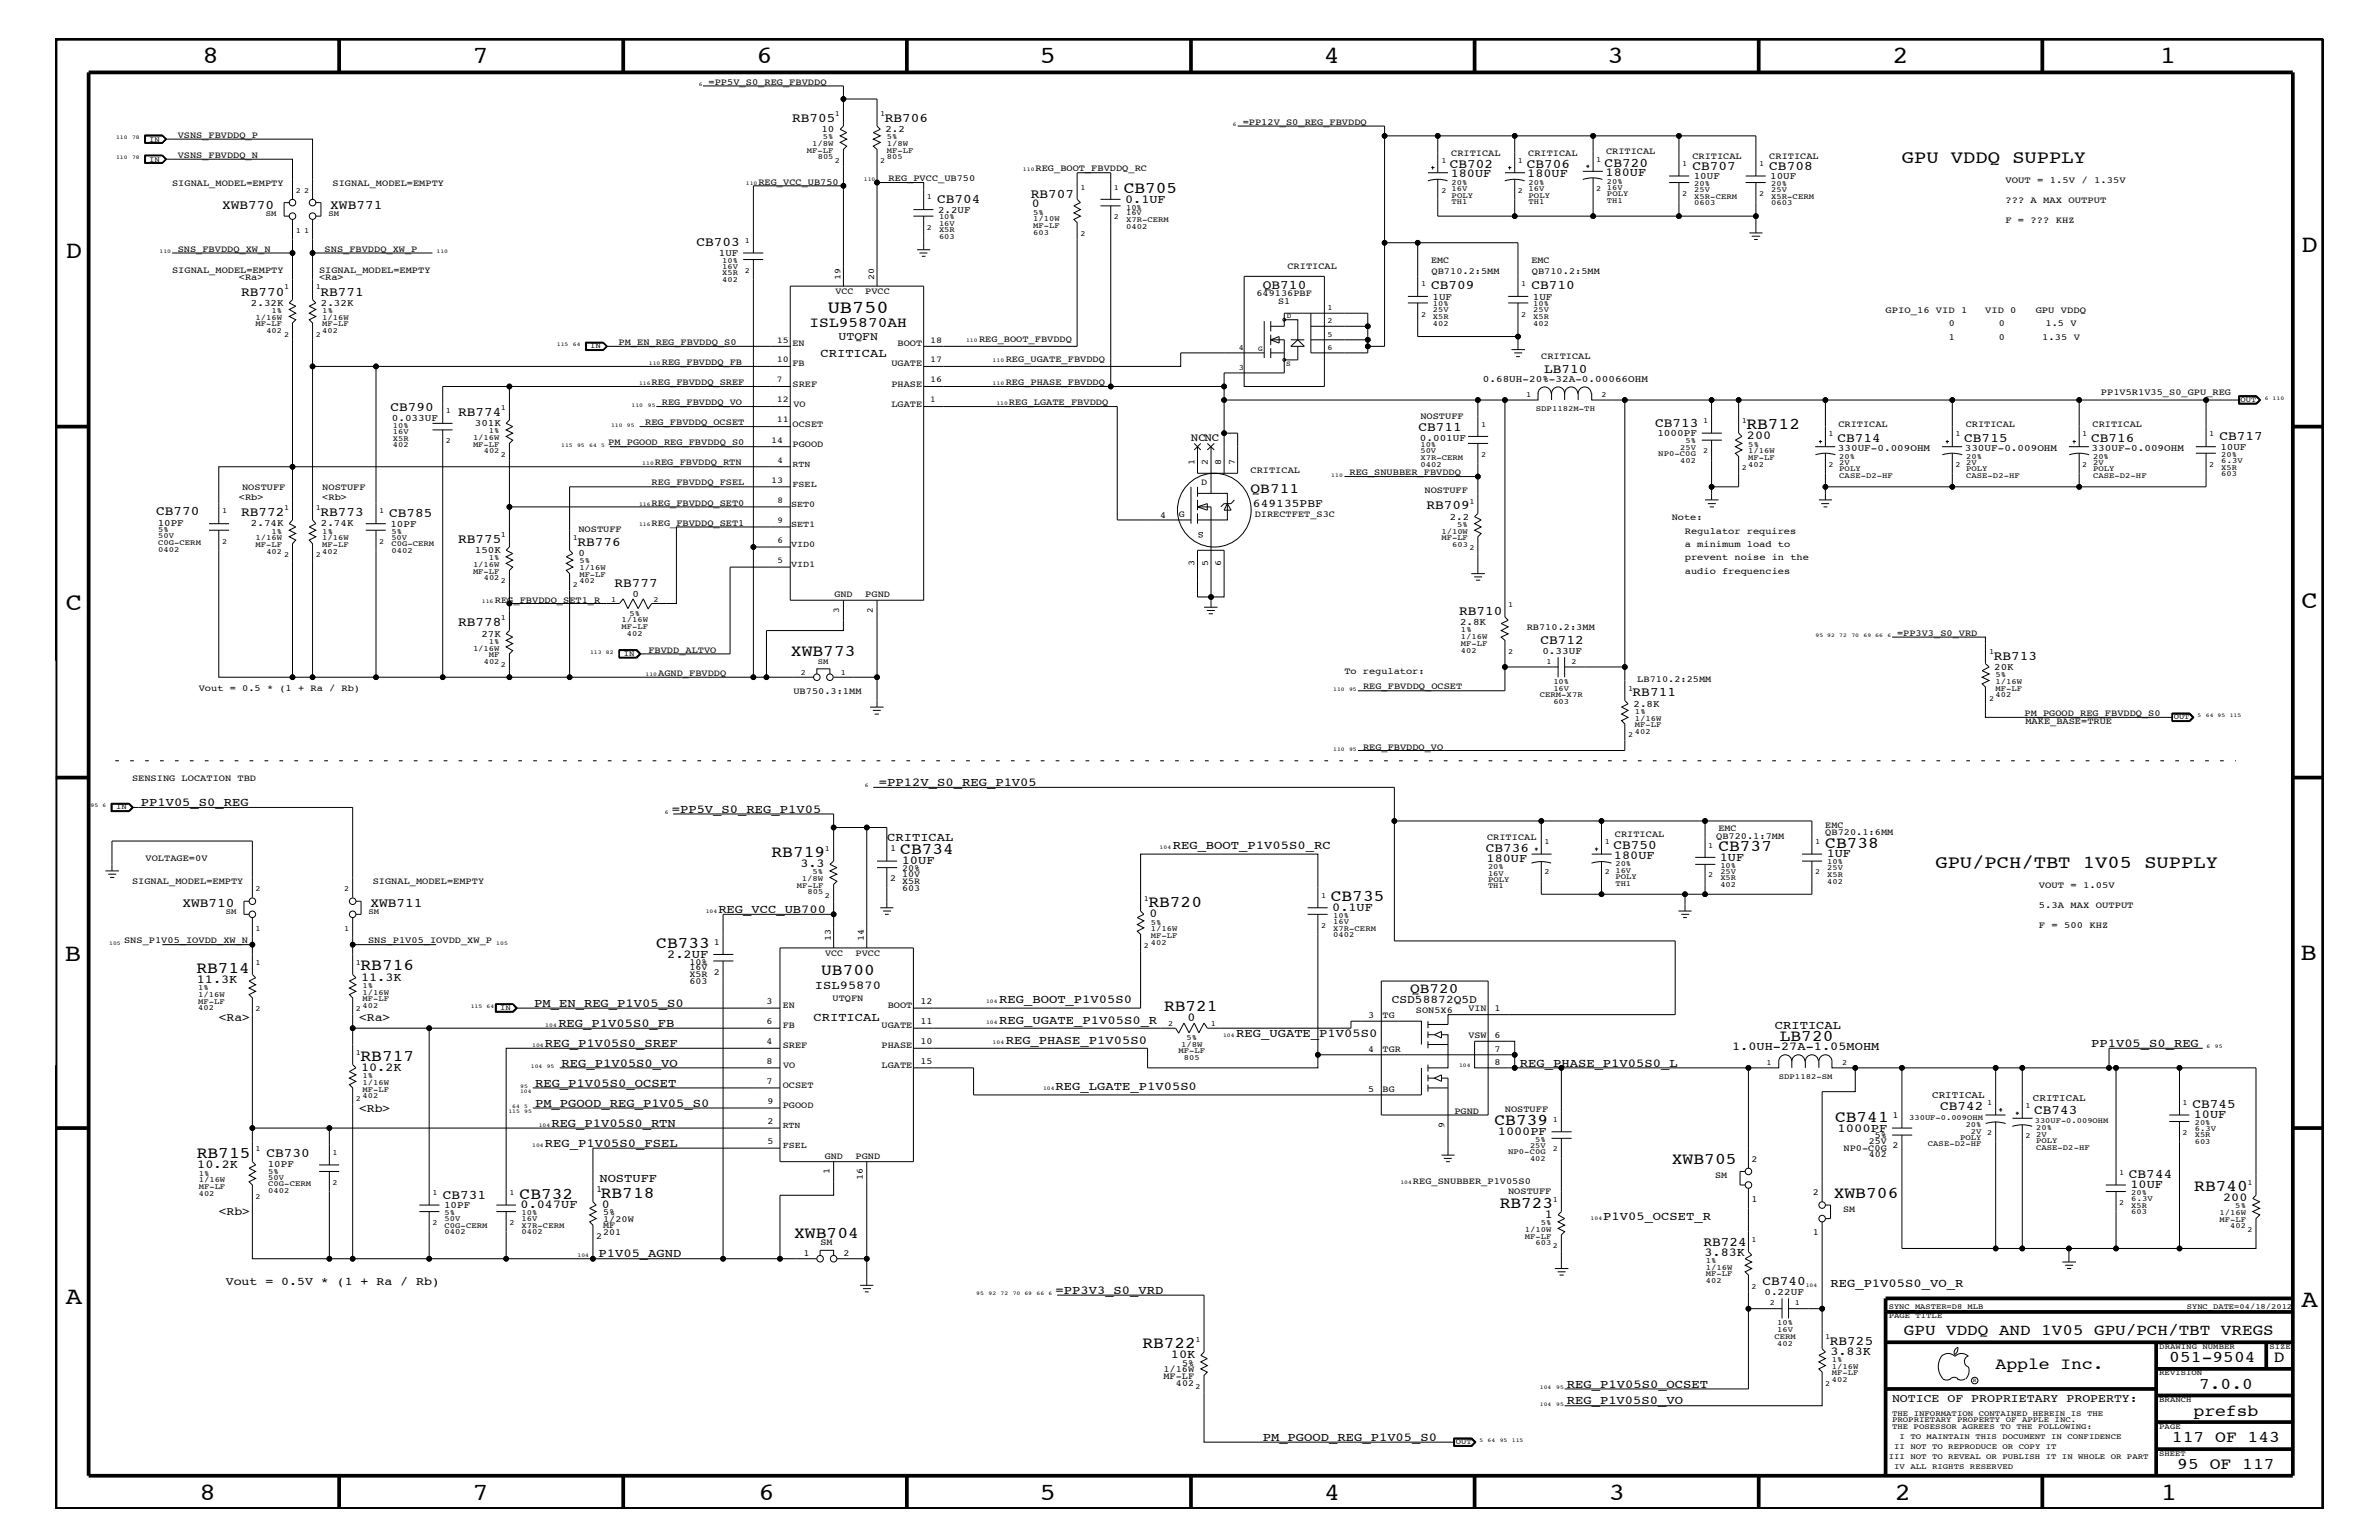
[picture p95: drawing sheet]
<svg xmlns="http://www.w3.org/2000/svg" width="432mm" height="279mm" viewBox="0 0 432 279" stroke-linecap="round" stroke-linejoin="round" font-family="sans-serif">
<defs><g id="words">
<g font-size="4.5">
<text x="36.7" y="11.5">8</text>
<text x="85.8" y="11.5">7</text>
<text x="137.3" y="11.5">6</text>
<text x="188.7" y="11.5">5</text>
<text x="240.3" y="11.5">4</text>
<text x="291.8" y="11.5">3</text>
<text x="343.5" y="11.5">2</text>
<text x="392" y="11.5">1</text>
<text x="11.9" y="46.8">D</text>
<text x="417.7" y="45.7">D</text>
<text x="11.9" y="110.6">C</text>
<text x="417.7" y="110.4">C</text>
<text x="11.8" y="174.3">B</text>
<text x="417.6" y="174.2">B</text>
<text x="11.9" y="236.7">A</text>
<text x="417.7" y="237.1">A</text>
<text x="36.2" y="272.1">8</text>
<text x="85.8" y="272.1">7</text>
<text x="137.7" y="272.1">6</text>
<text x="188.7" y="272.1">5</text>
<text x="240.4" y="272.1">4</text>
<text x="292" y="272.1">3</text>
<text x="343.9" y="272.1">2</text>
<text x="392.2" y="272.1">1</text>
</g>
<g font-size="3.3">
<text x="345.2" y="29.5">GPU VDDQ SUPPLY</text>
<text x="150.2" y="56.8">UB750</text>
<text x="351.3" y="157.4">GPU/PCH/TBT 1V05 SUPPLY</text>
</g>
<g font-size="3">
<text x="204" y="35">CB705</text>
<text x="317" y="77.9">RB712</text>
<text x="143.6" y="119.1">XWB773</text>
<text x="140" y="155.5">RB719</text>
<text x="163.4" y="155">CB734</text>
<text x="311.9" y="154.4">CB737</text>
<text x="331.3" y="153.8">CB738</text>
<text x="208.4" y="164.5">RB720</text>
<text x="241.6" y="163.5">CB735</text>
<text x="119.1" y="172">CB733</text>
<text x="35.6" y="176.6">RB714</text>
<text x="65.4" y="176.1">RB716</text>
<text x="149.1" y="176.8">UB700</text>
<text x="211.3" y="183.5">RB721</text>
<text x="323" y="188.8">LB720</text>
<text x="65.4" y="192.5">RB717</text>
<text x="333.1" y="203.5">CB741</text>
<text x="271.3" y="204.1">CB739</text>
<text x="35.7" y="210.2">RB715</text>
<text x="303.4" y="211.3">XWB705</text>
<text x="94.3" y="217.5">CB732</text>
<text x="109.1" y="217.3">RB718</text>
<text x="272.2" y="219.1">RB723</text>
<text x="332.8" y="217.3">XWB706</text>
<text x="398.3" y="216.1">RB740</text>
<text x="144.1" y="224.6">XWB704</text>
<text x="207.3" y="244.5">RB722</text>
<text x="362.2" y="248.4">Apple Inc.</text>
<text x="393.7" y="247.1">051-9504</text>
<text x="399.2" y="252">7.0.0</text>
<text x="412.7" y="247.1">D</text>
<text x="398.1" y="256.8">prefsb</text>
<text x="394.2" y="261.6">117 OF 143</text>
<text x="395.2" y="266.6">95 OF 117</text>
</g>
<text font-size="2.9" x="345.6" y="242.3">GPU VDDQ AND 1V05 GPU/PCH/TBT VREGS</text>
<g font-size="2.6">
<text x="146.9" y="59.4">ISL95870AH</text>
<text x="227" y="89.5">QB711</text>
<text x="255.9" y="180.2">QB720</text>
</g>
<g font-size="2.4">
<text x="143.8" y="22.1">RB705</text>
<text x="160.6" y="22.1">RB706</text>
<text x="187.1" y="35.8">RB707</text>
<text x="263.1" y="30.5">CB702</text>
<text x="277.1" y="30.5">CB706</text>
<text x="291.3" y="30.3">CB720</text>
<text x="307.2" y="30.8">CB707</text>
<text x="321.1" y="30.8">CB708</text>
<text x="40.3" y="37.9">XWB770</text>
<text x="59.9" y="37.9">XWB771</text>
<text x="170.1" y="36.8">CB704</text>
<text x="126.4" y="44.6">CB703</text>
<text x="43.8" y="53.6">RB770</text>
<text x="58.2" y="53.6">RB771</text>
<text x="229.2" y="52.4">QB710</text>
<text x="259.8" y="52.5">CB709</text>
<text x="278" y="52.5">CB710</text>
<text x="280.3" y="67.6">LB710</text>
<text x="70.9" y="74.6">CB790</text>
<text x="83.1" y="75.5">RB774</text>
<text x="300.4" y="77.4">CB713</text>
<text x="257.5" y="78.2">CB711</text>
<text x="333.5" y="80.2">CB714</text>
<text x="356.5" y="80.2">CB715</text>
<text x="379.6" y="80.2">CB716</text>
<text x="402.8" y="79.9">CB717</text>
<text x="28.4" y="93.5">CB770</text>
<text x="43.8" y="93.7">RB772</text>
<text x="58.2" y="93.7">RB773</text>
<text x="70.6" y="93.8">CB785</text>
<text x="258.9" y="92.4">RB709</text>
<text x="83.1" y="98.5">RB775</text>
<text x="104.8" y="99.1">RB776</text>
<text x="111.5" y="106.5">RB777</text>
<text x="83.1" y="113.7">RB778</text>
<text x="264.8" y="111.6">RB710</text>
<text x="279.6" y="116.8">CB712</text>
<text x="361.9" y="119.7">RB713</text>
<text x="296.3" y="126.4">RB711</text>
<text x="269.7" y="154.6">CB736</text>
<text x="292.9" y="154.1">CB750</text>
<text x="33.1" y="164.5">XWB710</text>
<text x="67.2" y="164.5">XWB711</text>
<text x="352.1" y="201.5">CB742</text>
<text x="369.2" y="202">CB743</text>
<text x="397.9" y="201">CB745</text>
<text x="48.3" y="209.9">CB730</text>
<text x="386.4" y="213.8">CB744</text>
<text x="80.3" y="217.5">CB731</text>
<text x="309.2" y="226">RB724</text>
<text x="319.9" y="233.2">CB740</text>
<text x="332.1" y="244">RB725</text>
</g>
<g font-size="2.2">
<text x="263.3" y="32.2">180UF</text>
<text x="277.2" y="32.2">180UF</text>
<text x="291.4" y="31.9">180UF</text>
<text x="187.3" y="37.6">0</text>
<text x="204.2" y="36.8">0.1UF</text>
<text x="148.9" y="64.7">CRITICAL</text>
<text x="317.1" y="79.7">200</text>
<text x="159.5" y="142.6">=PP12V_S0_REG_P1V05</text>
<text x="25.6" y="146.2">PP1V05_S0_REG</text>
<text x="121.9" y="147.5">=PP5V_S0_REG_P1V05</text>
<text x="161" y="152.6">CRITICAL</text>
<text x="212.9" y="154.1">REG_BOOT_P1V05S0_RC</text>
<text x="292.9" y="155.8">180UF</text>
<text x="331.6" y="155.6">1UF</text>
<text x="145.3" y="157.3">3.3</text>
<text x="163.7" y="156.8">10UF</text>
<text x="269.8" y="156.3">180UF</text>
<text x="312.2" y="156.2">1UF</text>
<text x="130.4" y="165.6">REG_VCC_UB700</text>
<text x="208.6" y="166.4">0</text>
<text x="241.8" y="165.3">0.1UF</text>
<text x="121.1" y="173.8">2.2UF</text>
<text x="35.7" y="178.4">11.3K</text>
<text x="65.5" y="177.9">11.3K</text>
<text x="147.9" y="179.4">ISL95870</text>
<text x="96.9" y="182.7">PM_EN_REG_P1V05_S0</text>
<text x="147.7" y="185.3">CRITICAL</text>
<text x="181.4" y="182.1">REG_BOOT_P1V05S0</text>
<text x="181.4" y="185.7">REG_UGATE_P1V05S0_R</text>
<text x="215.5" y="185.2">0</text>
<text x="98.9" y="189.9">REG_P1V05S0_SREF</text>
<text x="101.3" y="186.3">REG_P1V05S0_FB</text>
<text x="182.5" y="189.3">REG_PHASE_P1V05S0</text>
<text x="224.4" y="188.1">REG_UGATE_P1V05S0</text>
<text x="314.4" y="190.5">1.0UH-27A-1.05MOHM</text>
<text x="322.2" y="186.6">CRITICAL</text>
<text x="379.6" y="189.9">PP1V05_S0_REG</text>
<text x="65.5" y="194.3">10.2K</text>
<text x="97.1" y="197.2">REG_P1V05S0_OCSET</text>
<text x="101.9" y="193.6">REG_P1V05S0_VO</text>
<text x="191.6" y="197.8">REG_LGATE_P1V05S0</text>
<text x="275.8" y="193.6">REG_PHASE_P1V05S0_L</text>
<text x="97.1" y="200.9">PM_PGOOD_REG_P1V05_S0</text>
<text x="398.2" y="202.9">10UF</text>
<text x="98.9" y="208.1">REG_P1V05S0_FSEL</text>
<text x="100.1" y="204.4">REG_P1V05S0_RTN</text>
<text x="271.9" y="205.9">1000PF</text>
<text x="333.5" y="205.3">1000PF</text>
<text x="35.8" y="211.9">10.2K</text>
<text x="108.8" y="214.4">NOSTUFF</text>
<text x="386.7" y="215.6">10UF</text>
<text x="94.5" y="219.2">0.047UF</text>
<text x="109.2" y="219.1">0</text>
<text x="280.4" y="220.9">1</text>
<text x="291" y="221.4">P1V05_OCSET_R</text>
<text x="403.5" y="217.9">200</text>
<text x="309.4" y="227.9">3.83K</text>
<text x="108.6" y="228.1">P1V05_AGND</text>
<text x="332.2" y="233.5">REG_P1V05S0_VO_R</text>
<text x="191.6" y="234.7">=PP3V3_S0_VRD</text>
<text x="332.2" y="245.8">3.83K</text>
<text x="212.5" y="246.4">10K</text>
<text x="284.4" y="251.7">REG_P1V05S0_OCSET</text>
<text x="284.4" y="254.8">REG_P1V05S0_VO</text>
<text x="229.2" y="261.4">PM_PGOOD_REG_P1V05_S0</text>
</g>
<g font-size="2.1">
<text x="152.2" y="61.7">UTQFN</text>
<text x="227.4" y="92">649135PBF</text>
<text x="39.7" y="185.3">&lt;Ra&gt;</text>
<text x="65.2" y="185.3">&lt;Ra&gt;</text>
<text x="252.6" y="182">CSD58872Q5D</text>
<text x="65.2" y="201.7">&lt;Rb&gt;</text>
<text x="39.7" y="220.4">&lt;Rb&gt;</text>
<text x="41" y="233.2">Vout = 0.5V * (1 + Ra / Rb)</text>
<text x="343.4" y="254.4">NOTICE OF PROPRIETARY PROPERTY:</text>
</g>
<text font-size="2" x="216.2" y="80">NCNC</text>
<g font-size="1.8">
<text x="149.1" y="24">10</text>
<text x="160.7" y="24">2.2</text>
<text x="307.4" y="32.5">10UF</text>
<text x="321.3" y="32.5">10UF</text>
<text x="170.3" y="38.6">2.2UF</text>
<text x="130.5" y="46.5">1UF</text>
<text x="45.6" y="55.5">2.32K</text>
<text x="58.3" y="55.5">2.32K</text>
<text x="260" y="54.4">1UF</text>
<text x="278.2" y="54.4">1UF</text>
<text x="269.2" y="69.3">0.68UH-20%-32A-0.00066OHM</text>
<text x="71.1" y="76.4">0.033UF</text>
<text x="86.2" y="77.3">301K</text>
<text x="257.7" y="80">0.001UF</text>
<text x="300.8" y="79.2">1000PF</text>
<text x="333.6" y="81.9">330UF-0.009OHM</text>
<text x="356.6" y="81.9">330UF-0.009OHM</text>
<text x="379.6" y="81.9">330UF-0.009OHM</text>
<text x="403" y="81.6">10UF</text>
<text x="28.6" y="95.4">10PF</text>
<text x="45.6" y="95.4">2.74K</text>
<text x="58.3" y="95.4">2.74K</text>
<text x="70.9" y="95.6">10PF</text>
<text x="263.1" y="94.3">2.2</text>
<text x="86.2" y="100.4">150K</text>
<text x="105" y="101">0</text>
<text x="114.8" y="108.2">0</text>
<text x="265" y="113.4">2.8K</text>
<text x="87.4" y="115.5">27K</text>
<text x="280" y="118.6">0.33UF</text>
<text x="361.9" y="121.5">20K</text>
<text x="296.5" y="128.2">2.8K</text>
<text x="350.7" y="199.2">CRITICAL</text>
<text x="369" y="199.8">CRITICAL</text>
<text x="48.6" y="211.7">10PF</text>
<text x="80.6" y="219.2">10PF</text>
<text x="320.3" y="235">0.22UF</text>
</g>
<g font-size="1.7">
<text x="128.6" y="15.4">=PP5V_S0_REG_FBVDDQ</text>
<text x="225.6" y="22.6">=PP12V_S0_REG_FBVDDQ</text>
<text x="32.3" y="25">VSNS_FBVDDQ_P</text>
<text x="32.3" y="28.6">VSNS_FBVDDQ_N</text>
<text x="263.4" y="28.2">CRITICAL</text>
<text x="277.4" y="28.2">CRITICAL</text>
<text x="291.5" y="28">CRITICAL</text>
<text x="307.2" y="28.9">CRITICAL</text>
<text x="321.1" y="28.9">CRITICAL</text>
<text x="31.2" y="33.7">SIGNAL_MODEL=EMPTY</text>
<text x="60.4" y="33.7">SIGNAL_MODEL=EMPTY</text>
<text x="137.7" y="33.6">REG_VCC_UB750</text>
<text x="161.3" y="32.9">REG_PVCC_UB750</text>
<text x="188" y="31.1">REG_BOOT_FBVDDQ_RC</text>
<text x="364" y="33.1">VOUT = 1.5V / 1.35V</text>
<text x="364" y="36.8">??? A MAX OUTPUT</text>
<text x="364" y="40.4">F = ??? KHZ</text>
<text x="32.3" y="45.7">SNS_FBVDDQ_XW_N</text>
<text x="58.9" y="45.7">SNS_FBVDDQ_XW_P</text>
<text x="259.8" y="47.7">EMC</text>
<text x="278" y="47.7">EMC</text>
<text x="31.2" y="49.6">SIGNAL_MODEL=EMPTY</text>
<text x="43.3" y="50.7">&lt;Ra&gt;</text>
<text x="57.9" y="50.7">&lt;Ra&gt;</text>
<text x="57.9" y="49.6">SIGNAL_MODEL=EMPTY</text>
<text x="151.6" y="53.4">VCC</text>
<text x="157.1" y="53.4">PVCC</text>
<text x="228" y="53.8">649136PBF</text>
<text x="233.7" y="48.9">CRITICAL</text>
<text x="259.8" y="49.7">QB710.2:5MM</text>
<text x="278" y="49.7">QB710.2:5MM</text>
<text x="232" y="55.2">S1</text>
<text x="342.2" y="56.8">GPIO_16 VID 1</text>
<text x="353.7" y="59.2">0</text>
<text x="360.3" y="56.8">VID 0</text>
<text x="362.8" y="59.2">0</text>
<text x="369.5" y="56.8">GPU VDDQ</text>
<text x="371.3" y="59.2">1.5 V</text>
<text x="112.3" y="62.6">PM_EN_REG_FBVDDQ_S0</text>
<text x="143.8" y="62.9">EN</text>
<text x="162.9" y="62.9">BOOT</text>
<text x="177.7" y="62">REG_BOOT_FBVDDQ</text>
<text x="182.5" y="65.6">REG_UGATE_FBVDDQ</text>
<text x="279.7" y="65.1">CRITICAL</text>
<text x="353.7" y="61.7">1</text>
<text x="362.8" y="61.7">0</text>
<text x="370.7" y="61.7">1.35 V</text>
<text x="118.3" y="69.9">REG_FBVDDQ_SREF</text>
<text x="120.1" y="66.2">REG_FBVDDQ_FB</text>
<text x="143.8" y="66.5">FB</text>
<text x="143.8" y="70.1">SREF</text>
<text x="161.8" y="70.1">PHASE</text>
<text x="161.8" y="66.5">UGATE</text>
<text x="182.5" y="69.9">REG_PHASE_FBVDDQ</text>
<text x="381.3" y="71.7">PP1V5R1V35_S0_GPU_REG</text>
<text x="117.1" y="77.2">REG_FBVDDQ_OCSET</text>
<text x="120.1" y="73.5">REG_FBVDDQ_VO</text>
<text x="143.8" y="77.4">OCSET</text>
<text x="144" y="73.8">VO</text>
<text x="161.8" y="73.8">LGATE</text>
<text x="183.1" y="73.5">REG_LGATE_FBVDDQ</text>
<text x="257.8" y="76">NOSTUFF</text>
<text x="333.7" y="77.4">CRITICAL</text>
<text x="356.8" y="77.4">CRITICAL</text>
<text x="379.8" y="77.4">CRITICAL</text>
<text x="110.4" y="80.8">PM_PGOOD_REG_FBVDDQ_S0</text>
<text x="143.8" y="81.1">PGOOD</text>
<text x="43.9" y="88.9">NOSTUFF</text>
<text x="58.5" y="88.9">NOSTUFF</text>
<text x="118.3" y="88.1">REG_FBVDDQ_FSEL</text>
<text x="118.9" y="84.4">REG_FBVDDQ_RTN</text>
<text x="216.8" y="84.4" transform="rotate(-90 216.8 84.4)">1</text>
<text x="218" y="88">D</text>
<text x="219.2" y="84.4" transform="rotate(-90 219.2 84.4)">2</text>
<text x="221.7" y="84.4" transform="rotate(-90 221.7 84.4)">8</text>
<text x="224.1" y="84.4" transform="rotate(-90 224.1 84.4)">7</text>
<text x="227" y="85.9">CRITICAL</text>
<text x="244.9" y="86.2">REG_SNUBBER_FBVDDQ</text>
<text x="258.6" y="89.5">NOSTUFF</text>
<text x="43.3" y="90.7">&lt;Rb&gt;</text>
<text x="58.5" y="90.7">&lt;Rb&gt;</text>
<text x="118.3" y="95.4">REG_FBVDDQ_SET1</text>
<text x="118.3" y="91.7">REG_FBVDDQ_SET0</text>
<text x="210.6" y="93.9">4</text>
<text x="214" y="93.8">G</text>
<text x="227.8" y="93.8">DIRECTFET_S3C</text>
<text x="303.4" y="94.3">Note:</text>
<text x="105" y="96.5">NOSTUFF</text>
<text x="218.5" y="96.5" transform="rotate(-180 218.5 96.5)">S</text>
<text x="305.8" y="101.6">prevent noise in the</text>
<text x="305.8" y="99.3">a minimum load to</text>
<text x="305.8" y="96.8">Regulator requires</text>
<text x="216.8" y="102.7" transform="rotate(-90 216.8 102.7)">3</text>
<text x="219.3" y="102.7" transform="rotate(-90 219.3 102.7)">5</text>
<text x="221.7" y="102.7" transform="rotate(-90 221.7 102.7)">6</text>
<text x="305.8" y="104.1">audio frequencies</text>
<text x="89.8" y="109.3">REG_FBVDDQ_SET1_R</text>
<text x="151.5" y="108.4">GND</text>
<text x="157.1" y="108.4">PGND</text>
<text x="117.7" y="118.4">FBVDD_ALTVO</text>
<text x="277.1" y="114.2">RB710.2:3MM</text>
<text x="344.3" y="115.3">=PP3V3_S0_VRD</text>
<text x="36.1" y="125.3">Vout = 0.5 * (1 + Ra / Rb)</text>
<text x="119.5" y="122.6">AGND_FBVDDQ</text>
<text x="144" y="125.9">UB750.3:1MM</text>
<text x="244" y="122.3">To regulator:</text>
<text x="247.4" y="125.1">REG_FBVDDQ_OCSET</text>
<text x="297.2" y="123.8">LB710.2:25MM</text>
<text x="367.5" y="129.9">PM_PGOOD_REG_FBVDDQ_S0</text>
<text x="367.6" y="131.3">MAKE_BASE=TRUE</text>
<text x="247.4" y="136">REG_FBVDDQ_VO</text>
<text x="24" y="141.7">SENSING LOCATION TBD</text>
<text x="161.5" y="154.4">1</text>
<text x="269.9" y="152.3">CRITICAL</text>
<text x="293.1" y="151.8">CRITICAL</text>
<text x="311.5" y="152.2">QB720.1:7MM</text>
<text x="311.9" y="150.7">EMC</text>
<text x="331.3" y="151.5">QB720.1:6MM</text>
<text x="331.3" y="150.1">EMC</text>
<text x="24" y="160.5">SIGNAL_MODEL=EMPTY</text>
<text x="26.4" y="156.2">VOLTAGE=0V</text>
<text x="67.6" y="160.5">SIGNAL_MODEL=EMPTY</text>
<text x="161.5" y="159.9">2</text>
<text x="163.7" y="161.6">603</text>
<text x="163.7" y="158">20%</text>
<text x="163.7" y="159.1">10V</text>
<text x="163.7" y="160.3">X5R</text>
<text x="370.1" y="161.1">VOUT = 1.05V</text>
<text x="370.1" y="164.7">5.3A MAX OUTPUT</text>
<text x="22.5" y="171.1">SNS_P1V05_IOVDD_XW_N</text>
<text x="66.8" y="171.1">SNS_P1V05_IOVDD_XW_P</text>
<text x="129.5" y="171.4">1</text>
<text x="149.8" y="173.4">VCC</text>
<text x="150.8" y="170.7" transform="rotate(-90 150.8 170.7)">13</text>
<text x="155.3" y="173.4">PVCC</text>
<text x="156.8" y="170.7" transform="rotate(-90 156.8 170.7)">14</text>
<text x="370.1" y="168.3">F = 500 KHZ</text>
<text x="125.1" y="175">10%</text>
<text x="125.1" y="176.1">16V</text>
<text x="125.1" y="177.3">X5R</text>
<text x="125.1" y="178.5">603</text>
<text x="129.5" y="176.8">2</text>
<text x="139.1" y="182.1">3</text>
<text x="139.1" y="185.8">6</text>
<text x="142.1" y="182.9">EN</text>
<text x="151.1" y="181.6">UTQFN</text>
<text x="161.1" y="182.9">BOOT</text>
<text x="167" y="182.1">12</text>
<text x="167" y="185.8">11</text>
<text x="248.3" y="184.7">3</text>
<text x="251" y="184.7">TG</text>
<text x="257" y="183.8">SON5X6</text>
<text x="266.5" y="183.5">VIN</text>
<text x="271.3" y="183.5">1</text>
<text x="139.1" y="189.4">4</text>
<text x="142.1" y="190.2">SREF</text>
<text x="142.1" y="186.5">FB</text>
<text x="160" y="186.5">UGATE</text>
<text x="160" y="190.2">PHASE</text>
<text x="167" y="189.4">10</text>
<text x="248.3" y="190.8">4</text>
<text x="251" y="190.8">TGR</text>
<text x="266.5" y="188.3">VSW</text>
<text x="271.3" y="190.8">7</text>
<text x="271.3" y="188.3">6</text>
<text x="139.1" y="196.7">7</text>
<text x="139.1" y="193.1">8</text>
<text x="142.1" y="197.4">OCSET</text>
<text x="142.2" y="193.7">VO</text>
<text x="160" y="193.7">LGATE</text>
<text x="167" y="193.1">15</text>
<text x="271.3" y="193.2">8</text>
<text x="139.3" y="204">2</text>
<text x="139.3" y="200.3">9</text>
<text x="142.1" y="201">PGOOD</text>
<text x="248.3" y="198.1">5</text>
<text x="251" y="198.1">BG</text>
<text x="264" y="202">PGND</text>
<text x="273.1" y="201.7">NOSTUFF</text>
<text x="343.5" y="202.9">1</text>
<text x="139.3" y="207.6">5</text>
<text x="262.2" y="204.6" transform="rotate(-90 262.2 204.6)">9</text>
<text x="334.6" y="208.8">NP0-C0G</text>
<text x="339.2" y="207.6">25V</text>
<text x="340.3" y="206.5">5%</text>
<text x="343.5" y="208.3">2</text>
<text x="149.7" y="210.3">GND</text>
<text x="150.5" y="213" transform="rotate(-90 150.5 213)">1</text>
<text x="155.3" y="210.3">PGND</text>
<text x="156.6" y="214.2" transform="rotate(-90 156.6 214.2)">16</text>
<text x="256.5" y="214.7">REG_SNUBBER_P1V05S0</text>
<text x="311.3" y="213.8">SM</text>
<text x="317.9" y="210.8">2</text>
<text x="339.2" y="210">402</text>
<text x="108.2" y="216.2">1</text>
<text x="109.5" y="220.4">5%</text>
<text x="109.5" y="221.7">1/20W</text>
<text x="273.7" y="216.6">NOSTUFF</text>
<text x="317.9" y="218">1</text>
<text x="329" y="216.9">2</text>
<text x="334.5" y="219.8">SM</text>
<text x="108.2" y="224.7">2</text>
<text x="109.5" y="224.1">201</text>
<text x="109.5" y="222.9">MF</text>
<text x="145.8" y="228">1</text>
<text x="148.9" y="225.9">SM</text>
<text x="153.1" y="228">2</text>
<text x="329" y="224.1">1</text>
<text x="211.2" y="248.9">1/16W</text>
<text x="211.2" y="250.1">MF-LF</text>
<text x="213.4" y="251.4">402</text>
<text x="214.5" y="247.8">5%</text>
</g>
<g font-size="1.6">
<text x="152.6" y="50.7" transform="rotate(-90 152.6 50.7)">19</text>
<text x="158.7" y="50.7" transform="rotate(-90 158.7 50.7)">20</text>
<text x="141" y="65.7">10</text>
<text x="141" y="62.2">15</text>
<text x="168.8" y="65.7">17</text>
<text x="168.8" y="62.2">18</text>
<text x="141" y="69.4">7</text>
<text x="168.8" y="69.4">16</text>
<text x="141" y="73">12</text>
<text x="141" y="76.7">11</text>
<text x="168.8" y="73">1</text>
<text x="140" y="80.3">14</text>
<text x="141.1" y="83.9">4</text>
<text x="140" y="87.6">13</text>
<text x="143.8" y="88.3">FSEL</text>
<text x="143.8" y="84.7">RTN</text>
<text x="141.1" y="91.2">8</text>
<text x="141.1" y="94.9">9</text>
<text x="143.6" y="92">SET0</text>
<text x="143.6" y="95.6">SET1</text>
<text x="141.1" y="98.5">6</text>
<text x="143.6" y="99.3">VID0</text>
<text x="141.1" y="102.1">5</text>
<text x="143.6" y="102.9">VID1</text>
<text x="152.3" y="111.2" transform="rotate(-90 152.3 111.2)">3</text>
<text x="158.4" y="111.2" transform="rotate(-90 158.4 111.2)">2</text>
<text x="142.1" y="204.7">RTN</text>
<text x="142.1" y="208.3">FSEL</text>
</g>
<g font-size="1.4">
<text x="151.6" y="21">1</text>
<text x="159.8" y="21">1</text>
<text x="27.1" y="25.7">IN</text>
<text x="27.1" y="29.3">IN</text>
<text x="146.5" y="27.7">MF-LF</text>
<text x="147.4" y="26.5">1/8W</text>
<text x="148.4" y="28.9">805</text>
<text x="149.4" y="25.3">5%</text>
<text x="151.6" y="29.5">2</text>
<text x="159.8" y="29.5">2</text>
<text x="161" y="27.7">MF-LF</text>
<text x="161" y="26.5">1/8W</text>
<text x="161" y="28.9">805</text>
<text x="161" y="25.3">5%</text>
<text x="261.6" y="29.5">1</text>
<text x="275.5" y="29.5">1</text>
<text x="289.7" y="29.3">1</text>
<text x="53.7" y="35">2</text>
<text x="55.2" y="35">2</text>
<text x="196.1" y="34.4">1</text>
<text x="202.2" y="34.4">1</text>
<text x="261.6" y="35">2</text>
<text x="263.5" y="35.8">POLY</text>
<text x="263.5" y="33.6">20%</text>
<text x="263.5" y="34.7">16V</text>
<text x="275.5" y="35">2</text>
<text x="277.5" y="34.7">16V</text>
<text x="277.5" y="33.6">20%</text>
<text x="277.5" y="35.8">POLY</text>
<text x="289.7" y="34.7">2</text>
<text x="291.7" y="34.5">16V</text>
<text x="291.7" y="33.3">20%</text>
<text x="291.7" y="35.6">POLY</text>
<text x="305.3" y="35.6">2</text>
<text x="305.3" y="30.2">1</text>
<text x="307.5" y="34.8">25V</text>
<text x="307.5" y="33.7">20%</text>
<text x="319.3" y="35.6">2</text>
<text x="319.3" y="30.2">1</text>
<text x="321.5" y="33.7">20%</text>
<text x="321.5" y="34.8">25V</text>
<text x="48.3" y="39.2">SM</text>
<text x="59.6" y="39.2">SM</text>
<text x="168.2" y="41.7">2</text>
<text x="168.2" y="36.2">1</text>
<text x="170.4" y="40.9">16V</text>
<text x="170.4" y="39.8">10%</text>
<text x="187.5" y="39">5%</text>
<text x="187.5" y="40.2">1/10W</text>
<text x="187.5" y="41.4">MF-LF</text>
<text x="202.2" y="39.8">2</text>
<text x="204.4" y="39.1">16V</text>
<text x="204.4" y="41.5">0402</text>
<text x="204.4" y="40.3">X7R-CERM</text>
<text x="204.4" y="38">10%</text>
<text x="263.5" y="37">TH1</text>
<text x="277.5" y="37">TH1</text>
<text x="291.7" y="36.8">TH1</text>
<text x="307.5" y="36.1">X5R-CERM</text>
<text x="307.5" y="37.3">0603</text>
<text x="321.5" y="36.1">X5R-CERM</text>
<text x="321.5" y="37.3">0603</text>
<text x="53.7" y="42.3">1</text>
<text x="55.2" y="42.3">1</text>
<text x="131.1" y="47.7">10%</text>
<text x="135.2" y="44.1">1</text>
<text x="170.4" y="42.1">X5R</text>
<text x="170.4" y="43.4">603</text>
<text x="187.5" y="42.6">603</text>
<text x="196.1" y="42.9">2</text>
<text x="51.6" y="52.5">1</text>
<text x="57.3" y="52.5">1</text>
<text x="131.1" y="51.3">402</text>
<text x="131.1" y="48.8">16V</text>
<text x="131.1" y="50">X5R</text>
<text x="135.2" y="49.6">2</text>
<text x="258" y="51.9">1</text>
<text x="276.1" y="51.9">1</text>
<text x="46.4" y="59.2">MF-LF</text>
<text x="46.4" y="58">1/16W</text>
<text x="49.3" y="56.8">1%</text>
<text x="58.5" y="59.2">MF-LF</text>
<text x="58.5" y="58">1/16W</text>
<text x="58.5" y="56.8">1%</text>
<text x="233.6" y="57.8">D</text>
<text x="241" y="58.6">2</text>
<text x="241" y="56.2">1</text>
<text x="258" y="57.4">2</text>
<text x="260.1" y="57.9">X5R</text>
<text x="260.1" y="56.7">25V</text>
<text x="260.1" y="59.1">402</text>
<text x="260.1" y="55.6">10%</text>
<text x="276.1" y="57.4">2</text>
<text x="278.3" y="59.1">402</text>
<text x="278.3" y="56.7">25V</text>
<text x="278.3" y="55.6">10%</text>
<text x="278.3" y="57.9">X5R</text>
<text x="48.3" y="60.4">402</text>
<text x="51.6" y="61.1">2</text>
<text x="57.3" y="61.1">2</text>
<text x="58.5" y="60.4">402</text>
<text x="107.1" y="63.2">IN</text>
<text x="224.9" y="63.4">4</text>
<text x="228.3" y="63.7">G</text>
<text x="241" y="61.1">5</text>
<text x="241" y="63.4">6</text>
<text x="224.9" y="67.1">3</text>
<text x="233.4" y="66.5">S</text>
<text x="277" y="72">1</text>
<text x="290.7" y="72">2</text>
<text x="71.3" y="77.7">10%</text>
<text x="80.9" y="75">1</text>
<text x="90.9" y="74.4">1</text>
<text x="268.8" y="77.4">1</text>
<text x="278.8" y="74.5">SDP1182M-TH</text>
<text x="309.1" y="76.8">1</text>
<text x="316.1" y="76.8">1</text>
<text x="406.7" y="72.9">OUT</text>
<text x="71.3" y="81.1">402</text>
<text x="71.3" y="80">X5R</text>
<text x="71.3" y="78.8">16V</text>
<text x="80.9" y="80.5">2</text>
<text x="85.9" y="79.9">1/16W</text>
<text x="85.9" y="81.1">MF-LF</text>
<text x="87.8" y="82.2">402</text>
<text x="88.7" y="78.6">1%</text>
<text x="90.9" y="82.8">2</text>
<text x="257.8" y="81.1">10%</text>
<text x="257.8" y="82.2">50V</text>
<text x="257.8" y="83.5">X7R-CERM</text>
<text x="268.8" y="82.8">2</text>
<text x="301" y="82.7">NP0-C0G</text>
<text x="305" y="83.9">402</text>
<text x="305" y="81.6">25V</text>
<text x="305.9" y="80.5">5%</text>
<text x="309.1" y="82.2">2</text>
<text x="317.3" y="81.1">5%</text>
<text x="317.3" y="83.5">MF-LF</text>
<text x="317.3" y="82.2">1/16W</text>
<text x="331.9" y="79.2">1</text>
<text x="333.8" y="83.3">20%</text>
<text x="354.9" y="79.2">1</text>
<text x="356.9" y="83.3">20%</text>
<text x="378" y="79.2">1</text>
<text x="379.9" y="83.3">20%</text>
<text x="401" y="79.2">1</text>
<text x="403.2" y="83.9">6.3V</text>
<text x="403.2" y="82.8">20%</text>
<text x="257.8" y="84.7">0402</text>
<text x="316.1" y="85.3">2</text>
<text x="317.3" y="84.7">402</text>
<text x="331.9" y="84.7">2</text>
<text x="333.8" y="86.7">CASE-D2-HF</text>
<text x="333.8" y="85.5">POLY</text>
<text x="333.8" y="84.4">2V</text>
<text x="354.9" y="84.7">2</text>
<text x="356.9" y="84.4">2V</text>
<text x="356.9" y="86.7">CASE-D2-HF</text>
<text x="356.9" y="85.5">POLY</text>
<text x="378" y="84.7">2</text>
<text x="379.9" y="85.5">POLY</text>
<text x="379.9" y="84.4">2V</text>
<text x="379.9" y="86.7">CASE-D2-HF</text>
<text x="401" y="84.7">2</text>
<text x="403.2" y="85.2">X5R</text>
<text x="403.2" y="86.4">603</text>
<text x="40.3" y="93.2">1</text>
<text x="51.6" y="92.6">1</text>
<text x="57.3" y="92.6">1</text>
<text x="68.8" y="93.2">1</text>
<text x="264.5" y="95.6">5%</text>
<text x="266.7" y="91.4">1</text>
<text x="28.7" y="98.8">C0G-CERM</text>
<text x="28.7" y="100.1">0402</text>
<text x="28.7" y="97.6">50V</text>
<text x="28.7" y="96.5">5%</text>
<text x="40.3" y="98.7">2</text>
<text x="46.4" y="98">1/16W</text>
<text x="46.4" y="99.3">MF-LF</text>
<text x="48.3" y="100.4">402</text>
<text x="49.3" y="96.8">1%</text>
<text x="51.6" y="101">2</text>
<text x="57.3" y="101">2</text>
<text x="58.5" y="99.3">MF-LF</text>
<text x="58.5" y="96.8">1%</text>
<text x="58.5" y="98">1/16W</text>
<text x="58.5" y="100.4">402</text>
<text x="68.8" y="98.7">2</text>
<text x="71" y="96.8">5%</text>
<text x="71" y="97.9">50V</text>
<text x="71" y="100.4">0402</text>
<text x="71" y="99.1">C0G-CERM</text>
<text x="88.7" y="101.6">1%</text>
<text x="90.9" y="97.4">1</text>
<text x="104" y="98">1</text>
<text x="261.6" y="98">MF-LF</text>
<text x="261.6" y="96.8">1/10W</text>
<text x="263.6" y="99.3">603</text>
<text x="266.7" y="99.8">2</text>
<text x="85.9" y="102.9">1/16W</text>
<text x="85.9" y="104.1">MF-LF</text>
<text x="87.8" y="105.3">402</text>
<text x="90.9" y="105.9">2</text>
<text x="104" y="106.5">2</text>
<text x="105.2" y="105.9">402</text>
<text x="105.2" y="104.7">MF-LF</text>
<text x="105.2" y="103.5">1/16W</text>
<text x="105.2" y="102.2">5%</text>
<text x="90.9" y="112.5">1</text>
<text x="110.9" y="109.2">1</text>
<text x="112.8" y="112.9">1/16W</text>
<text x="114.3" y="111.7">5%</text>
<text x="118.6" y="109.2">2</text>
<text x="273.7" y="110.2">1</text>
<text x="85.9" y="118.1">1/16W</text>
<text x="88.7" y="119.2">MF</text>
<text x="88.7" y="116.8">1%</text>
<text x="112.8" y="114.2">MF-LF</text>
<text x="113.2" y="119">IN</text>
<text x="113.8" y="115.3">402</text>
<text x="265.2" y="114.8">1%</text>
<text x="265.2" y="115.9">1/16W</text>
<text x="265.2" y="117.2">MF-LF</text>
<text x="265.2" y="118.4">402</text>
<text x="273.7" y="118.6">2</text>
<text x="361" y="118.6">1</text>
<text x="87.8" y="120.4">402</text>
<text x="90.9" y="121">2</text>
<text x="145.3" y="122.5">2</text>
<text x="148.5" y="120.4">SM</text>
<text x="152.6" y="122.5">1</text>
<text x="280.7" y="120.4">1</text>
<text x="281.9" y="124.1">10%</text>
<text x="281.9" y="125.3">16V</text>
<text x="285.2" y="120.4">2</text>
<text x="295.5" y="125.3">1</text>
<text x="362.2" y="122.9">5%</text>
<text x="362.2" y="124.1">1/16W</text>
<text x="362.2" y="125.3">MF-LF</text>
<text x="279.5" y="126.5">CERM-X7R</text>
<text x="281.9" y="127.7">603</text>
<text x="296.8" y="131.9">MF-LF</text>
<text x="296.8" y="129.6">1%</text>
<text x="296.8" y="130.8">1/16W</text>
<text x="361" y="127.1">2</text>
<text x="362.2" y="126.5">402</text>
<text x="394.5" y="130.5">OUT</text>
<text x="295.5" y="133.8">2</text>
<text x="296.8" y="133.2">402</text>
<text x="21.1" y="146.8">IN</text>
<text x="149.7" y="154.4">1</text>
<text x="280.3" y="153.2">1</text>
<text x="291.3" y="153.2">1</text>
<text x="310" y="153.8">1</text>
<text x="329.4" y="153.2">1</text>
<text x="46.4" y="161.7">2</text>
<text x="62.5" y="161.7">2</text>
<text x="144.6" y="161.1">MF-LF</text>
<text x="145.5" y="159.9">1/8W</text>
<text x="147.5" y="158.6">5%</text>
<text x="270.1" y="161.1">TH1</text>
<text x="270.1" y="160">POLY</text>
<text x="270.1" y="157.7">20%</text>
<text x="270.1" y="158.9">16V</text>
<text x="280.3" y="158.6">2</text>
<text x="291.3" y="158.6">2</text>
<text x="293.2" y="159.5">POLY</text>
<text x="293.2" y="157.2">20%</text>
<text x="293.2" y="158.4">16V</text>
<text x="293.2" y="160.7">TH1</text>
<text x="310" y="159.2">2</text>
<text x="312.3" y="160.9">402</text>
<text x="312.3" y="159.7">X5R</text>
<text x="312.3" y="158.5">25V</text>
<text x="312.3" y="157.4">10%</text>
<text x="329.4" y="158.6">2</text>
<text x="331.6" y="160.3">402</text>
<text x="331.6" y="159.1">X5R</text>
<text x="331.6" y="157.9">25V</text>
<text x="331.6" y="156.8">10%</text>
<text x="41" y="165.9">SM</text>
<text x="66.9" y="165.9">SM</text>
<text x="146.6" y="162.2">805</text>
<text x="149.7" y="162.8">2</text>
<text x="207.6" y="163.5">1</text>
<text x="208.9" y="167.8">5%</text>
<text x="239.8" y="162.8">1</text>
<text x="242" y="167.6">16V</text>
<text x="242" y="166.5">10%</text>
<text x="46.4" y="168.9">1</text>
<text x="62.5" y="168.9">1</text>
<text x="207.6" y="172">2</text>
<text x="208.9" y="168.9">1/16W</text>
<text x="208.9" y="170.1">MF-LF</text>
<text x="208.9" y="171.4">402</text>
<text x="239.8" y="168.3">2</text>
<text x="242" y="168.9">X7R-CERM</text>
<text x="242" y="170">0402</text>
<text x="36" y="179.7">1%</text>
<text x="46.4" y="175">1</text>
<text x="64.6" y="175">1</text>
<text x="65.8" y="179.3">1%</text>
<text x="36" y="183.3">402</text>
<text x="36" y="182.1">MF-LF</text>
<text x="36" y="181">1/16W</text>
<text x="46.4" y="183.5">2</text>
<text x="64.6" y="183.5">2</text>
<text x="65.8" y="181.6">MF-LF</text>
<text x="65.8" y="180.5">1/16W</text>
<text x="65.8" y="182.9">402</text>
<text x="90.8" y="183.2">IN</text>
<text x="64.6" y="191.4">1</text>
<text x="212" y="186.1">2</text>
<text x="213.9" y="191.1">MF-LF</text>
<text x="214.4" y="189.9">1/8W</text>
<text x="215.3" y="188.7">5%</text>
<text x="219.8" y="186.1">1</text>
<text x="65.8" y="195.6">1%</text>
<text x="65.8" y="196.8">1/16W</text>
<text x="214.9" y="192.3">805</text>
<text x="320.6" y="193.1">1</text>
<text x="322.9" y="195.7">SDP1182-SM</text>
<text x="334.4" y="193.1">2</text>
<text x="64.6" y="199.8">2</text>
<text x="65.8" y="198.1">MF-LF</text>
<text x="65.8" y="199.2">402</text>
<text x="281.9" y="203.5">1</text>
<text x="346.5" y="203.1">330UF-0.009OHM</text>
<text x="360.7" y="200.4">1</text>
<text x="367.6" y="201">1</text>
<text x="369.3" y="203.7">330UF-0.009OHM</text>
<text x="396.2" y="200.4">1</text>
<text x="46.4" y="208.9">1</text>
<text x="60.4" y="209.6">1</text>
<text x="273.7" y="209.4">NP0-C0G</text>
<text x="277.7" y="208.2">25V</text>
<text x="278.6" y="207.1">5%</text>
<text x="281.9" y="208.9">2</text>
<text x="349.9" y="208">CASE-D2-HF</text>
<text x="355.8" y="206.8">POLY</text>
<text x="356.8" y="204.4">20%</text>
<text x="357.7" y="205.7">2V</text>
<text x="360.7" y="205.9">2</text>
<text x="367.6" y="206.5">2</text>
<text x="369.6" y="208.6">CASE-D2-HF</text>
<text x="369.6" y="205.1">20%</text>
<text x="369.6" y="206.3">2V</text>
<text x="369.6" y="207.4">POLY</text>
<text x="396.2" y="205.9">2</text>
<text x="398.4" y="205.2">6.3V</text>
<text x="398.4" y="204.1">20%</text>
<text x="398.4" y="206.4">X5R</text>
<text x="398.4" y="207.6">603</text>
<text x="36.1" y="215.8">MF-LF</text>
<text x="36.1" y="214.5">1/16W</text>
<text x="36.1" y="213.3">1%</text>
<text x="48.7" y="215.3">C0G-CERM</text>
<text x="48.7" y="213">5%</text>
<text x="48.7" y="214.1">50V</text>
<text x="60.4" y="215">2</text>
<text x="277.7" y="210.7">402</text>
<text x="384.6" y="213.2">1</text>
<text x="407.9" y="215">1</text>
<text x="36.1" y="216.9">402</text>
<text x="46.4" y="217.4">2</text>
<text x="48.7" y="216.4">0402</text>
<text x="78.5" y="216.9">1</text>
<text x="80.7" y="220.4">5%</text>
<text x="80.7" y="221.5">50V</text>
<text x="92.5" y="216.9">1</text>
<text x="94.7" y="220.4">10%</text>
<text x="94.7" y="221.5">16V</text>
<text x="281.9" y="218">1</text>
<text x="384.6" y="218.6">2</text>
<text x="386.8" y="217.9">6.3V</text>
<text x="386.8" y="216.9">20%</text>
<text x="386.8" y="220.3">603</text>
<text x="386.8" y="219.1">X5R</text>
<text x="402.8" y="220.4">1/16W</text>
<text x="402.8" y="221.7">MF-LF</text>
<text x="405.7" y="219.2">5%</text>
<text x="78.5" y="222.3">2</text>
<text x="80.7" y="224">0402</text>
<text x="80.7" y="222.8">C0G-CERM</text>
<text x="92.5" y="222.3">2</text>
<text x="94.7" y="224">0402</text>
<text x="94.7" y="222.8">X7R-CERM</text>
<text x="276.8" y="224.7">MF-LF</text>
<text x="276.8" y="223.5">1/10W</text>
<text x="278.7" y="225.9">603</text>
<text x="279.7" y="222.3">5%</text>
<text x="281.9" y="226.5">2</text>
<text x="317.9" y="225.3">1</text>
<text x="404.8" y="222.9">402</text>
<text x="407.9" y="223.5">2</text>
<text x="309.6" y="229.2">1%</text>
<text x="309.6" y="230.4">1/16W</text>
<text x="309.6" y="231.6">MF-LF</text>
<text x="309.6" y="232.9">402</text>
<text x="317.9" y="233.8">2</text>
<text x="321.2" y="236.8">2</text>
<text x="325.8" y="236.8">1</text>
<text x="342.8" y="239.2">PAGE TITLE</text>
<text x="342.8" y="237.4">SYNC_MASTER=D8_MLB</text>
<text x="396.9" y="237.4">SYNC_DATE=04/18/2012</text>
<text x="217" y="243.5">1</text>
<text x="322.1" y="242.9">CERM</text>
<text x="322.6" y="240.5">10%</text>
<text x="322.6" y="241.7">16V</text>
<text x="322.6" y="244.1">402</text>
<text x="331.3" y="242.8">1</text>
<text x="391.9" y="244.7">DRAWING NUMBER</text>
<text x="411.9" y="244.7">SIZE</text>
<text x="217" y="252">2</text>
<text x="331.3" y="251.4">2</text>
<text x="332.5" y="247.1">1%</text>
<text x="332.5" y="248.4">1/16W</text>
<text x="332.5" y="249.5">MF-LF</text>
<text x="332.5" y="250.7">402</text>
<text x="391.9" y="249.5">REVISION</text>
<text x="343.4" y="256.8">THE INFORMATION CONTAINED HEREIN IS THE</text>
<text x="391.9" y="254.4">BRANCH</text>
<text x="264.2" y="262.1">OUT</text>
<text x="343.4" y="258">PROPRIETARY PROPERTY OF APPLE INC.</text>
<text x="343.4" y="259.3">THE POSESSOR AGREES TO THE FOLLOWING:</text>
<text x="343.8" y="262.9">II NOT TO REPRODUCE OR COPY IT</text>
<text x="344.8" y="261.1">I TO MAINTAIN THIS DOCUMENT IN CONFIDENCE</text>
<text x="391.9" y="259.3">PAGE</text>
<text x="342.8" y="264.7">III NOT TO REVEAL OR PUBLISH IT IN WHOLE OR PART</text>
<text x="343.8" y="266.6">IV ALL RIGHTS RESERVED</text>
<text x="391.9" y="264.1">SHEET</text>
</g>
<g font-size="1">
<text x="126.8" y="15.6">6</text>
<text x="223.8" y="22.9">6</text>
<text x="21.1" y="25.3">110</text>
<text x="21.1" y="28.9">110</text>
<text x="24" y="25.3">78</text>
<text x="24" y="28.9">78</text>
<text x="135.4" y="33.6">110</text>
<text x="156.8" y="32.9">110</text>
<text x="185.7" y="31.1">110</text>
<text x="29" y="45.9">110</text>
<text x="79.2" y="45.9">110</text>
<text x="101.1" y="62.9">115</text>
<text x="104" y="62.9">64</text>
<text x="175.3" y="62">110</text>
<text x="180.2" y="65.6">110</text>
<text x="116" y="69.9">116</text>
<text x="117.8" y="66.2">110</text>
<text x="180.2" y="69.9">110</text>
<text x="110.9" y="77.4">110</text>
<text x="113.8" y="77.4">95</text>
<text x="114.6" y="73.8">110</text>
<text x="117.6" y="73.8">95</text>
<text x="180.8" y="73.5">110</text>
<text x="411.1" y="72.6">6</text>
<text x="412.5" y="72.6">110</text>
<text x="101.9" y="81.1">115</text>
<text x="104.7" y="81.1">95</text>
<text x="106.9" y="81.1">64</text>
<text x="109.1" y="81.1">5</text>
<text x="116.6" y="84.4">110</text>
<text x="241.6" y="86.5">110</text>
<text x="116" y="95.4">116</text>
<text x="116" y="91.7">116</text>
<text x="87.5" y="109.3">116</text>
<text x="107.1" y="118.6">113</text>
<text x="110" y="118.6">82</text>
<text x="329.5" y="115.6">95 92</text>
<text x="333.8" y="115.6">72</text>
<text x="336" y="115.6">70</text>
<text x="338.2" y="115.6">69 66</text>
<text x="342.6" y="115.6">6</text>
<text x="117.2" y="122.6">110</text>
<text x="242" y="125.3">110</text>
<text x="244.9" y="125.3">95</text>
<text x="398.9" y="130.2">5</text>
<text x="400.4" y="130.2">64 95</text>
<text x="404.7" y="130.2">115</text>
<text x="242" y="136.2">110</text>
<text x="244.9" y="136.2">95</text>
<text x="157" y="142.9">6</text>
<text x="16.4" y="146.5">95</text>
<text x="18.6" y="146.5">6</text>
<text x="120.6" y="147.7">6</text>
<text x="210.5" y="154.1">104</text>
<text x="128.1" y="165.6">104</text>
<text x="19.8" y="171.4">105</text>
<text x="90.1" y="171.4">105</text>
<text x="85.4" y="182.9">115</text>
<text x="88.3" y="182.9">64</text>
<text x="179" y="182.1">104</text>
<text x="179" y="185.7">104</text>
<text x="96.6" y="189.9">104</text>
<text x="99" y="186.3">104</text>
<text x="180.2" y="189.3">104</text>
<text x="222" y="188.1">104</text>
<text x="400.5" y="190.2">6</text>
<text x="402" y="190.2">95</text>
<text x="94.4" y="197.4">95</text>
<text x="96.4" y="193.7">104</text>
<text x="99.2" y="193.7">95</text>
<text x="189.3" y="197.8">104</text>
<text x="264.8" y="193.6">104</text>
<text x="92.3" y="202">115</text>
<text x="93" y="201">64</text>
<text x="94.4" y="198.3">104</text>
<text x="95.2" y="201">5</text>
<text x="95.2" y="202">95</text>
<text x="96.6" y="208.1">104</text>
<text x="97.8" y="204.4">104</text>
<text x="254.2" y="214.7">104</text>
<text x="288.7" y="221.4">104</text>
<text x="104.8" y="228.1">104</text>
<text x="327.7" y="233.5">104</text>
<text x="177.2" y="235">95</text>
<text x="179.4" y="235">92</text>
<text x="181.6" y="235">72</text>
<text x="183.8" y="235">70 69</text>
<text x="188.1" y="235">66</text>
<text x="190.3" y="235">6</text>
<text x="279.5" y="252">104</text>
<text x="282.4" y="252">95</text>
<text x="358.1" y="250.7">R</text>
<text x="279.5" y="255">104</text>
<text x="282.4" y="255">95</text>
<text x="268.6" y="261.6">5</text>
<text x="270" y="261.6">64</text>
<text x="272.2" y="261.6">95</text>
<text x="274.4" y="261.6">115</text>
</g>
</g></defs>
<g fill="none" stroke="#000" stroke-width=".18">
<path d="M127.6 15.6h25.5v7.3l-.6 .6 1.2 .6-1.2 .6 1.2 .5-1.2 .6 1.2 .7-.6 .6v24.8M153.1 18h6.1v4.9l.6 .6-1.3 .6 1.3 .6-1.3 .5 1.3 .6-1.3 .7 .7 .6v6h8.5v4.9M26.2 24.5h3.3l.7 .7-.7 .8h-3.3zM26.2 28.1h3.3l.7 .8-.7 .7h-3.3zM26.3 24.7h3.2M26.4 24.7v1.1h3.1l.6-.6M26.4 28.3h3.1l.6 .6-.6 .6h-3.1zM29.5 24.7l.6 .5M30.1 28.9h23v7.3M30.1 25.2h26.6v11M30.1 25.2l-.6 .7h-3.2M30.1 25.2l-.6 .8"/>
<path d="M30.1 28.9l-.6 .7h-3.2M30.1 28.9l-.6 .7M30.1 25.2l-.6-.6h-3.2v1.4M30.1 28.9l-.6-.7h-3.2v1.4M52.5 36.8h-.9v2.4h.9M53.1 39.8v6.1h-21.9M56.7 39.8v14.6l.6 .6-1.2 .6 1.2 .5-1.2 .7 1.2 .6-1.2 .6 .6 .6v35.7l.6 .7-1.2 .6 1.2 .6-1.2 .6 1.2 .6-1.2 .6 .6 .7v24.2h11.5M57.3 36.8h1v2.4h-1M153.1 33.7h-16.4v12.2M159.2 33.1v18.8M165.8 39.2h3.6M165.8 38h3.6"/>
<path d="M167.7 39.2v6.1M199.7 37.4h3.7M199.7 36.2h3.7M201.6 36.2v-4.9h-6.1v4.9l.6 .6-1.2 .6 1.2 .6-1.2 .6 1.2 .6-1.2 .6 .6 .6v22.4h-27.8M201.6 37.4v32.7h-33.9M224.6 22.9h26.7v39.9h-3M251.3 24.7h23.6M259.2 32.8a5.7 5.7 0 0 1 3.5 0M259.2 31.3h3.6M259.8 30.4h.6M260 30.2v.5M261 32.5v6.7h28.2"/>
<path d="M261 24.7v6.6M273.1 32.8a5.8 5.8 0 0 1 3.6 0M273.2 31.3h3.6M273.7 30.4h.6M274 30.2v.5M274.9 32.5v6.7M287.3 32.6a5.7 5.7 0 0 1 3.5 0M287.3 31.1h3.6M287.9 30.2h.6M288.2 29.9v.6M289.2 32.3v6.9h15.5M289.2 31.1v-6.4h-14.3v6.6"/>
<path d="M289.2 24.7h15.5v7.2M303 33.1h3.6M303 31.9h3.6M304.7 24.7h14v7.2M304.7 33.1v6.1M304.7 39.2h14M316.8 33.1h3.7M316.8 31.9h3.7M318.7 33.1v9.2M53.1 45.9v8.5l-.6 .6 1.2 .6-1.2 .5 1.2 .7-1.2 .6 1.2 .6-.6 .6v26.1h90.3M56.7 45.9h21.8M134.9 45.9h3.6"/>
<path d="M134.9 47.1h3.6M136.7 47.1v52.1h6.7M143.4 51.9h24.3v57h-24.3zM166.5 45.3h2.3M166.9 45.9h1.4M167.3 46.5h.7M225.8 50.1h14.6v20h-14.6zM229.5 58.3v6.7M230.6 58.3v1.8M230.6 59.2h2.5v-2.4h15.2v2.4h-10.4M233.1 58h2.5v3.7l1.1 1.1h-2.4l1.3-1.1M237.9 56.8v7.2h10.4v-2.3"/>
<path d="M248.3 59.2v2.5h-10.4M251.3 44h24.2v9.8M255.5 55h3.7M255.5 53.8h3.7M257.3 44v9.8M257.3 55v6.1h18.2M273.7 55h3.7M273.7 53.8h3.7M275.5 55v8.4M317.5 42.3h2.4M317.9 42.9h1.6M318.4 43.4h.6"/>
<path d="M56.7 66.5h11.5M78.5 78h3.6M78.5 76.8h3.6M80.4 78v44.9h12.1M92.5 70.1h-12.1v6.7M106.3 62.1h3.2l.7 .7-.7 .8h-3.2zM106.3 62.2h3.2l.7 .6-.7 .7h-3.2zM106.4 62.2h3.1l.6 .6-.6 .6h-3.1zM110.1 62.8h33.3M116.1 77.4h27.3M119.1 73.8h24.3M143.4 70.1h-50.9v6.1l-.6 .6 1.2 .6-1.2 .6 1.2 .6-1.2 .6 1.2 .7-.6 .5v11.6h50.9"/>
<path d="M143.4 66.5h-75.2v28.5M167.7 73.8h35.1v20.5h13.4M222.2 78.6h2.4v7.3h-7.2v-4.9M222.2 70.1v15.8M222.2 72.6h46M229.5 64h-15.2v2.5h-46.6M230.6 61.7l1.6-.6v1.1zM230.6 64h2.5M230.6 60.7v1.9M230.6 63.2v1.8M230.6 61.7h2.5v6h-10.9v2.4h-20.6M234.3 61.7h2.4"/>
<path d="M235.6 62.8v2.5h-2.5M266.5 79.2h3.6M273.2 72.6v39.3l.5 .6-1.2 .6 1.2 .6-1.2 .7 1.2 .6-1.2 .6 .7 .6v9.1h-26.7M274.3 63.4h2.5M274.8 64h1.5M275.2 64.7h.7M279.2 71.3v1.3h-11v6.6M279.2 71.4a1.19 1.19 0 0 1 1.1-1.2 1.19 1.19 0 0 1 1.2 1.2M281.6 71.4a1.19 1.19 0 0 1 1.2-1.2 1.19 1.19 0 0 1 1.2 1.2 1.19 1.19 0 0 1 1.2-1.2 1.19 1.19 0 0 1 1.2 1.2M281.6 71.3v1.3M284 71.3v1.3M286.4 71.4a1.19 1.19 0 0 1 1.2-1.2 1.19 1.19 0 0 1 1.2 1.2"/>
<path d="M286.4 71.3v1.3M288.9 71.3v1.3h111.5M294.9 72.6v48.4M308.9 78.6h3.6M308.9 79.9h3.6M310.7 72.6v6M310.7 79.9v10.8M315.6 72.6v6l.6 .6-1.2 .7 1.2 .5-1.2 .6 1.2 .6-1.2 .6 .6 .6v5.5h-4.9M330.4 79.9v.5M331.3 72.6v8.4M353.4 79.9v.5M354.4 72.6v8.4"/>
<path d="M376.5 79.9v.5M377.4 72.6v8.4M406.3 71.8h3.3l.7 .8-.7 .7h-3.3zM406.4 71.9h3.2l.6 .7-.6 .6h-3.2zM406.5 72.6h-6.1v8.4M409.6 71.8l.6 .8-.6 .7h-3.3M410.2 72.6l-.7-.6h-3v1.2M410.2 72.6l-.7 .6M37.9 95h3.7M37.9 96.2h3.7M39.7 95v-10.3h13.4v9.6l-.6 .7 1.2 .6-1.2 .6 1.2 .6-1.2 .6 1.2 .6-.6 .7v24.2h-13.4v-26.7M66.4 95h3.6"/>
<path d="M66.4 96.2h3.6M68.2 96.2v26.7h12.2M92.5 92v7.2l-.6 .6 1.2 .6-1.2 .6 1.2 .6-1.2 .6 1.2 .7-.6 .6v6h19.9l.7-.9 .9 1.8 .9-1.8 .9 1.8 1-1.8 .8 1.8M110.7 81h32.7M136.7 99.2v23.7h2.4M143.4 88.3h-40v11.5l.6 .6-1.2 .6 1.2 .6-1.2 .6 1.2 .7-1.2 .6 .6 .6v18.8h33.3M143.4 95.6h-20.6v13.9h-4.5l-.7 1M216.2 88.3v6.7M216.8 80.4l1.1 1.2M217.4 89.5h5.4v4.8h-5.4M217.4 99.8h4.8v8.5h-4.8zM217.4 92h2.4v18.2"/>
<path d="M217.4 88.3v1.8M217.4 90.7v1.9M217.4 93.2v1.8M217.4 92l1.7-.6v1.2zM217.9 80.4l-1.1 1.2M219.1 80.4l1.3 1.2M219.8 81v8.5M220.4 80.4l-1.3 1.2M222.8 91.4l.6 1.2h-1.2zM224 90.7l-.6 .7h-1.2l-.6 .6M244 86.5h24.2M266.5 80.4h3.6"/>
<path d="M268.2 80.4v12.8l-.6 .5 1.2 .6-1.2 .7 1.2 .6-1.2 .6 1.2 .6-.6 .6v6.7M309.5 90.7h2.4M310 91.4h1.4M310.3 92h.8M329.5 81h3.6M329.5 82.5a5.8 5.8 0 0 1 3.6 0M330.1 90.7h2.4M330.1 80.1h.6M330.6 91.4h1.4M331 92h.7M331.3 82.2v6.1h23.1v-6.1M331.3 88.3v2.4"/>
<path d="M352.5 81h3.6M352.5 82.5a5.8 5.8 0 0 1 3.7 0M353.2 80.1h.6M375.5 81h3.7M375.6 82.5a5.8 5.8 0 0 1 3.6 0M376.2 80.1h.6M377.4 82.2v6.1M398.6 81h3.6M398.6 82.2h3.6M400.4 82.2v6.1h-46M92.5 109.5v4.9l-.6 .6 1.2 .6-1.2 .6 1.2 .6-1.2 .6 1.2 .6-.6 .6v4.3h10.9M112.4 117.9h3.2l.7 .7-.7 .8h-3.2z"/>
<path d="M112.4 118h3.1l.6 .6M115.5 119.3l.7-.7-.7-.6h-3.1v1.3M115.6 117.9l.7 .7-.7 .7h-3.2M116.1 118.6l-.6 .6h-3.1M143.4 102.9h-10.9v15.7h-16.4M153.1 108.9v5.5h-14v8.5h8.6M159.2 108.9v19.4M218.5 110.2h2.5M219 110.8h1.5M219.4 111.4h.7M267.1 104.1h2.4M267.6 104.7h1.4"/>
<path d="M267.9 105.3h.8M282.8 119.2v3.7M284 119.2v3.7M343.4 115.6h17v4.8l.6 .6-1.2 .7 1.2 .6-1.2 .6 1.2 .6-1.2 .6 .6 .5v5.6h33.9M53.1 122.9h3.6M148.3 122.3v-1h2.3v1M151.3 122.9h7.9M157.9 128.3h2.5M158.4 128.9h1.5M158.8 129.6h.7M273.2 121h9.6M284 121h10.9v6.1l.6 .6-1.2 .6 1.2 .6-1.2 .7 1.2 .6-1.2 .5 .6 .6v4.9h-48.4"/>
<path d="M394.2 129.4h3.2l.8 .8-.8 .7h-3.2zM394.3 129.6h3.1l.6 .6-.6 .5h-3.1M394.3 130.8v-1.3h3.1l.6 .7-.6 .6M397.4 129.4l.7 .8-.7 .6h-3.2M19.1 158h2.5M19.6 158.6h1.5M20 159.2h.7M20.2 145.7h3.3l.7 .8-.7 .8h-3.3zM20.2 145.8h3.3l.6 .7-.6 .7h-3.3zM20.3 145.8v1.4M20.3 158v-5.4h25.5v10.2M20.3 145.9h3.1l.6 .6"/>
<path d="M23.4 145.8l.6 .7-.6 .7M24 146.5l-.6 .6h-3.1M24 146.5h40v16.3M122.2 147.7h29.1v2.4M157.3 150.1h-6v6.1l-.7 .6 1.3 .6-1.3 .6 1.3 .6-1.3 .6 1.3 .7-.6 .6v11.5M158.5 142.9h94.6v27.8h51v13.4h-41.3v1.8h-3.6M159.2 156.2h3.6M159.2 157.4h3.6M161 156.2v-6.1h-3.7v21.9M161 157.4v7.3M253.1 148.9h26.7M278 156.6a5.8 5.8 0 0 1 3.5 0"/>
<path d="M278 155h3.6M278.6 154h.6M278.8 153.8v.6M279.8 156.2v6h10.9M288.9 156.6a5.9 5.9 0 0 1 3.6 0M288.9 155h3.6M289.5 154h.6M289.7 153.8v.6M290.7 148.9h-10.9v6.1M290.7 156.2v6h18.8v-5.4M290.7 148.9v6.1M290.7 148.9h18.8"/>
<path d="M307.7 156.8h3.6M307.7 155.6h3.6M327.1 156.2h3.6M327.1 155h3.6M328.9 155v-6.1h-19.4v6.7M328.9 156.2v6h-19.4M29.5 171.4h16.3M45.2 163.5h-.9v2.4h.9M45.8 166.5v10.3l.6 .6-1.2 .6 1.2 .7-1.2 .6 1.2 .6-1.2 .5 .6 .6v29.8l.6 .6-1.2 .5 1.2 .6-1.2 .7 1.2 .6-1.2 .6 .6 .6v13.4h14v-15.9M64 166.5v10.3l.6 .6-1.2 .6 1.2 .7-1.2 .6 1.2 .6-1.2 .5 .6 .6v12.1l.6 .6-1.2 .7 1.2 .6-1.2 .6 1.2 .6-1.2 .6 .6 .6v31h13.9v-8.6M64 171.4h15.2M64.6 163.5h.9v2.4h-.9"/>
<path d="M129.5 173.2h3.6M129.5 174.4h3.6M131.2 174.4v54h17.1M141.6 172h24.2v38.8h-24.2zM151.3 165.9h-20.1v7.3M159.8 164.7h2.3M160.3 165.3h1.4M160.6 165.9h.7M237.3 165.9h3.7M237.3 164.7h3.7M239.2 164.7v-9.7h-32.2v10.3l.6 .6-1.2 .6 1.2 .6-1.2 .6 1.2 .6-1.2 .6 .6 .6v13.4h-41.2M239.2 165.9v25.5"/>
<path d="M250.7 178h19.4v24.3h-19.4zM304.6 165.3h2.4M305.2 165.9h1.4M305.5 166.5h.7M305.8 162.2v3.1M64 186.5h77.6M77.9 186.5v32.1M89.9 182.1h3.2l.8 .8-.8 .8h-3.2zM90 182.2h3.1l.6 .7-.6 .6h-3.1zM90.1 182.2v1.3M93.1 182.2l.5 .7M93.1 182.1l.7 .8-.7 .7h-3.2"/>
<path d="M93.6 182.9h48M93.6 182.9l-.5 .6M96.7 197.4h44.9M101.6 193.7h40M141.6 190.2h-49.7v28.4M165.8 190.2h42.5v3.5h30.9v-2.3h35.7v-2.5h-7.3v4.8h7.3v-2.3M165.8 186.5h47.6l.6 1M214 187.4l.9-1.8 .9 1.8 1-1.8 .8 1.8 .9-1.8 .6 .9h26.1v-1.2h12.8v4.2M258 193.7v5h-81.3v-5h-10.9M259.2 195.6h1.2M259.2 185.3v1.2M259.2 187.1v1.2"/>
<path d="M259.2 188.9v1.3M259.2 193.1v1.3M259.2 195v1.2M259.2 196.8v1.3M259.2 197.4h3.6M259.2 189.5h3.6M259.2 187.7h1.2M260.4 195.6l1.2-.6v1.2zM260.4 187.7l1.2-.6v1.2zM261.6 187.7h1.2v6h-3.6M261.6 195.6h1.2v14M274.9 193.7h8.5"/>
<path d="M283.4 193.7v11.6M283.4 193.7h34v18.2M325.2 192.6a1.19 1.19 0 0 1 1.2-1.2 1.19 1.19 0 0 1 1.2 1.2M325.2 192.6a1.19 1.19 0 0 0-1.2-1.2 1.19 1.19 0 0 0-1.1 1.2v1.1h-5.5M325.2 192.6v1.1M330.1 192.6a1.19 1.19 0 0 0-1.2-1.2 1.19 1.19 0 0 0-1.2 1.2v1.1M330.1 193.7v-1.1a1.19 1.19 0 0 1 1.2-1.2 1.19 1.19 0 0 1 1.2 1.2v1.1h4.2v4.4h-6v19.9M336.7 193.7h8.5M362.2 193.7h-17v11M367.1 193.7h-4.9v8.6M382.8 193.7h26.7v23.2l-.6 .5 1.3 .6-1.3 .6 1.3 .6-1.3 .6 1.3 .6-.7 .7v5.4h-13.9M382.8 193.7h-15.7v9.2"/>
<path d="M384.1 193.7v21.3M395.6 193.7v8.6M399.8 190.2h-17v3.5M45.8 204.7h14v6.7M57.9 211.4h3.7M57.9 212.5h3.7M59.8 204.7h81.8M76.1 218.6h3.7M76.1 219.8h3.7M90.1 219.8h3.5M90.1 218.6h3.5M96.7 201h44.9"/>
<path d="M141.6 208.3h-34v9.7l.6 .6-1.2 .6 1.2 .6-1.2 .6 1.2 .7-1.2 .6 .6 .6v6.1h-15.7v-8.6M151.3 210.8v6.1h-9.7v11.5M157.3 210.8v22.4M261.6 209.6h2.4M262.1 210.2h1.4M262.5 210.8h.7M281.6 205.3h3.7M281.6 206.5h3.7M283.4 206.5v13.3l-.6 .6 1.2 .7-1.2 .6 1.2 .6-1.2 .6 1.2 .6-.6 .6v6M316.8 212.5h-1v2.5h1M317.4 215.6v11.5l.5 .6-1.1 .7 1.1 .6-1.1 .6 1.1 .5-1.1 .6 .6 .6v6.1h6M331.3 218.6h1v2.5h-1"/>
<path d="M343.4 204.7h3.7M343.4 205.9h3.7M345.2 205.9v20.6h17M360.4 202.3h3.6M360.4 203.8a5.9 5.9 0 0 1 3.6 0M362.2 203.5v23h4.9M362.8 201.4h.6M363.2 201v.7M365.2 204.4a5.8 5.8 0 0 1 3.7 0M365.3 202.9h3.6M365.9 202h.6M366.1 201.7v.6"/>
<path d="M367.1 204.1v22.4h17v-10.3M382.2 215h3.6M382.2 216.2h3.6M393.7 203.5h3.7M393.7 202.3h3.7M395.6 203.5v23M59.8 228.4h4.2M77.9 228.4h14M107.6 228.4h23.6M148.9 227.7v-.9h2.4v.9M151.9 228.4h5.4M156.1 233.2h2.4"/>
<path d="M156.6 233.8h1.5M157 234.4h.7M191.9 235h26.6v10.3l-.6 .6 1.2 .6-1.2 .6 1.2 .7-1.2 .6 1.2 .5-.6 .6v12.1h45.5M282.2 230.1h2.5M282.7 230.7h1.5M283.1 231.3h.7M317.4 237.4v14.6h-33.4M323.4 235.6v3.6M324.6 237.4h6.1M324.6 235.6v3.6M330.7 221.7v23l.6 .6-1.2 .6 1.2 .6-1.2 .6 1.2 .7-1.2 .6 .6 .5v6.1h-46.7M374.3 229h2.5"/>
<path d="M374.8 229.6h1.5M375.2 230.1h.7M375.5 226.5v2.5M384.1 226.5h11.5M352.4 246.1a1.69 1.69 0 0 1 2.4 0M352.4 246a3.3 3.3 0 0 0 .3 4.1M352.6 250.2l.7 .2 .7-.2M354 250.2l.7-.3 .7 .3M354.8 246.1a1.69 1.69 0 0 1 2.5 0M355.3 250.2l.7 .2 .7-.2M355.3 244.4l.1 .3a1.18 1.18 0 0 1-.6 1M355.4 244.4a.99 .99 0 0 0-.6 1.4"/>
<path d="M357.2 246a1.04 1.04 0 0 0-.6 1 1.04 1.04 0 0 0 .6 1M357.3 248l.1 .7a2.11 2.11 0 0 1-.6 1.5M263.8 260.9h3.3l.8 .7-.8 .8h-3.3zM263.9 262.4v-1.4h3.2l.7 .6-.7 .8M264 261.1h3.1l.6 .5-.6 .7h-3.1zM267.1 261.1l.5 .5-.5 .6h-3.1"/>
<circle cx="153.1" cy="18" r=".42"/>
<circle cx="53.1" cy="36.8" r=".59"/>
<circle cx="53.1" cy="39.2" r=".59"/>
<circle cx="56.7" cy="39.2" r=".59"/>
<circle cx="56.7" cy="36.8" r=".59"/>
<circle cx="153.1" cy="33.7" r=".42"/>
<circle cx="159.2" cy="33.1" r=".42"/>
<circle cx="251.3" cy="24.7" r=".42"/>
<circle cx="261" cy="24.7" r=".42"/>
<circle cx="274.9" cy="39.2" r=".42"/>
<circle cx="274.9" cy="24.7" r=".42"/>
<circle cx="289.2" cy="39.2" r=".42"/>
<circle cx="289.2" cy="24.7" r=".42"/>
<circle cx="304.7" cy="39.2" r=".42"/>
<circle cx="304.7" cy="24.7" r=".42"/>
<circle cx="318.7" cy="39.2" r=".42"/>
<circle cx="53.1" cy="45.9" r=".42"/>
<circle cx="56.7" cy="45.9" r=".42"/>
<circle cx="233.1" cy="58" r=".25"/>
<circle cx="248.3" cy="59.2" r=".42"/>
<circle cx="251.3" cy="44" r=".42"/>
<circle cx="257.3" cy="44" r=".42"/>
<circle cx="56.7" cy="66.5" r=".42"/>
<circle cx="68.2" cy="66.5" r=".42"/>
<circle cx="92.5" cy="70.1" r=".42"/>
<circle cx="201.6" cy="70.1" r=".42"/>
<circle cx="222.2" cy="72.6" r=".42"/>
<circle cx="222.2" cy="78.6" r=".42"/>
<circle cx="222.2" cy="70.1" r=".42"/>
<circle cx="233.1" cy="65.3" r=".25"/>
<circle cx="248.3" cy="62.8" r=".42"/>
<circle cx="248.3" cy="61.7" r=".42"/>
<circle cx="268.2" cy="72.6" r=".42"/>
<circle cx="273.2" cy="72.6" r=".42"/>
<circle cx="275.5" cy="61.1" r=".42"/>
<circle cx="294.9" cy="72.6" r=".42"/>
<circle cx="310.7" cy="72.6" r=".42"/>
<circle cx="315.6" cy="72.6" r=".42"/>
<circle cx="331.3" cy="72.6" r=".42"/>
<circle cx="354.4" cy="72.6" r=".42"/>
<circle cx="377.4" cy="72.6" r=".42"/>
<circle cx="400.4" cy="72.6" r=".42"/>
<circle cx="53.1" cy="84.7" r=".42"/>
<circle cx="92.5" cy="92" r=".42"/>
<circle cx="136.7" cy="99.2" r=".42"/>
<circle cx="220.4" cy="92.6" r="6.7"/>
<circle cx="268.2" cy="86.5" r=".42"/>
<circle cx="310.7" cy="88.3" r=".42"/>
<circle cx="331.3" cy="88.3" r=".42"/>
<circle cx="354.4" cy="88.3" r=".42"/>
<circle cx="377.4" cy="88.3" r=".42"/>
<circle cx="92.5" cy="109.5" r=".42"/>
<circle cx="219.8" cy="108.3" r=".42"/>
<circle cx="53.1" cy="122.9" r=".42"/>
<circle cx="56.7" cy="122.9" r=".42"/>
<circle cx="68.2" cy="122.9" r=".42"/>
<circle cx="80.4" cy="122.9" r=".42"/>
<circle cx="92.5" cy="122.9" r=".42"/>
<circle cx="103.4" cy="122.9" r=".42"/>
<circle cx="136.7" cy="122.9" r=".42"/>
<circle cx="139.1" cy="122.9" r=".42"/>
<circle cx="148.3" cy="122.9" r=".59"/>
<circle cx="150.6" cy="122.9" r=".59"/>
<circle cx="159.2" cy="122.9" r=".42"/>
<circle cx="273.2" cy="121" r=".42"/>
<circle cx="294.9" cy="121" r=".42"/>
<circle cx="151.3" cy="150.1" r=".42"/>
<circle cx="157.3" cy="150.1" r=".42"/>
<circle cx="253.1" cy="148.9" r=".42"/>
<circle cx="279.8" cy="148.9" r=".42"/>
<circle cx="290.7" cy="148.9" r=".42"/>
<circle cx="309.5" cy="148.9" r=".42"/>
<circle cx="45.8" cy="171.4" r=".42"/>
<circle cx="45.8" cy="163.5" r=".59"/>
<circle cx="45.8" cy="165.9" r=".59"/>
<circle cx="64" cy="171.4" r=".42"/>
<circle cx="64" cy="163.5" r=".59"/>
<circle cx="64" cy="165.9" r=".59"/>
<circle cx="151.3" cy="165.9" r=".42"/>
<circle cx="290.7" cy="162.2" r=".42"/>
<circle cx="305.8" cy="162.2" r=".42"/>
<circle cx="309.5" cy="162.2" r=".42"/>
<circle cx="64" cy="186.5" r=".42"/>
<circle cx="77.9" cy="186.5" r=".42"/>
<circle cx="239.2" cy="191.4" r=".42"/>
<circle cx="274.9" cy="191.4" r=".42"/>
<circle cx="274.9" cy="193.7" r=".42"/>
<circle cx="283.4" cy="193.7" r=".42"/>
<circle cx="317.3" cy="193.7" r=".42"/>
<circle cx="336.7" cy="193.7" r=".42"/>
<circle cx="345.2" cy="193.7" r=".42"/>
<circle cx="362.2" cy="193.7" r=".42"/>
<circle cx="367.1" cy="193.7" r=".42"/>
<circle cx="382.8" cy="193.7" r=".42"/>
<circle cx="384.1" cy="193.7" r=".42"/>
<circle cx="395.6" cy="193.7" r=".42"/>
<circle cx="45.8" cy="204.7" r=".42"/>
<circle cx="59.8" cy="204.7" r=".42"/>
<circle cx="317.3" cy="215" r=".59"/>
<circle cx="317.3" cy="212.5" r=".59"/>
<circle cx="330.7" cy="218.6" r=".59"/>
<circle cx="59.8" cy="228.4" r=".42"/>
<circle cx="64" cy="228.4" r=".42"/>
<circle cx="77.9" cy="228.4" r=".42"/>
<circle cx="91.9" cy="228.4" r=".42"/>
<circle cx="107.6" cy="228.4" r=".42"/>
<circle cx="131.2" cy="228.4" r=".42"/>
<circle cx="141.6" cy="228.4" r=".42"/>
<circle cx="148.9" cy="228.4" r=".59"/>
<circle cx="151.3" cy="228.4" r=".59"/>
<circle cx="157.3" cy="228.4" r=".42"/>
<circle cx="317.3" cy="237.4" r=".42"/>
<circle cx="330.7" cy="237.4" r=".42"/>
<circle cx="330.7" cy="221.1" r=".59"/>
<circle cx="362.2" cy="226.5" r=".42"/>
<circle cx="367.1" cy="226.5" r=".42"/>
<circle cx="375.5" cy="226.5" r=".42"/>
<circle cx="384.1" cy="226.5" r=".42"/>
<circle cx="395.6" cy="226.5" r=".42"/>
<circle cx="358.4" cy="250.5" r=".59"/>
</g>
<g fill="none" stroke="#000" stroke-width=".68" stroke-linecap="butt">
<path d="M10.1 7h411.6v266.8h-411.6zM16.1 13.1h400.1v254.6h-400.1zM61.6 7v6.1M113.1 7v6.1M164.6 7v6.1M216.2 7v6.1M267.6 7v6.1M319.2 7v6.1M370.7 7v6.1M10.1 77.4h6M416.2 77.4h5.5M10.1 141.1h6"/>
<path d="M416.2 141.1h5.5M10.1 204.7h6M416.2 204.7h5.5M342.2 238h74M416.2 235.6h-74v32.1M342.2 252h49.2M342.2 243.5h74M391.4 248.4h24.8M391.4 243.5v24.2M391.4 258h24.8M391.4 253.2h24.8M411.3 243.5v4.9"/>
<path d="M61.6 267.7v6.1M113.1 267.7v6.1M164.6 267.7v6.1M216.2 268v5.8M267.6 267.7v6.1M319.2 267.7v6.1M370.7 267.7v6.1M391.4 262.9h24.8"/>
</g>
<path d="M20.9 138h384.9" fill="none" stroke="#000" stroke-width=".18" stroke-dasharray=".7 2" stroke-linecap="butt"/>
<g fill="#000">
<circle cx="153.1" cy="18" r=".42"/>
<circle cx="153.1" cy="33.7" r=".42"/>
<circle cx="159.2" cy="33.1" r=".42"/>
<circle cx="251.3" cy="24.7" r=".42"/>
<circle cx="260.9" cy="24.7" r=".42"/>
<circle cx="274.9" cy="39.2" r=".42"/>
<circle cx="274.9" cy="24.7" r=".42"/>
<circle cx="289.1" cy="24.7" r=".42"/>
<circle cx="289.1" cy="39.2" r=".42"/>
<circle cx="304.7" cy="24.7" r=".42"/>
<circle cx="304.7" cy="39.2" r=".42"/>
<circle cx="318.7" cy="39.2" r=".42"/>
<circle cx="53.1" cy="45.9" r=".42"/>
<circle cx="56.7" cy="45.9" r=".42"/>
<circle cx="248.2" cy="59.2" r=".42"/>
<circle cx="251.3" cy="44.1" r=".42"/>
<circle cx="257.3" cy="44.1" r=".42"/>
<circle cx="56.7" cy="66.5" r=".42"/>
<circle cx="68.2" cy="66.5" r=".42"/>
<circle cx="92.5" cy="70.1" r=".42"/>
<circle cx="201.6" cy="70.1" r=".42"/>
<circle cx="222.2" cy="78.6" r=".42"/>
<circle cx="222.2" cy="72.6" r=".42"/>
<circle cx="222.2" cy="70.1" r=".42"/>
<circle cx="248.2" cy="61.7" r=".42"/>
<circle cx="248.2" cy="62.9" r=".42"/>
<circle cx="268.2" cy="72.6" r=".42"/>
<circle cx="273.1" cy="72.6" r=".42"/>
<circle cx="275.5" cy="61.1" r=".42"/>
<circle cx="294.9" cy="72.6" r=".42"/>
<circle cx="310.6" cy="72.6" r=".42"/>
<circle cx="315.6" cy="72.6" r=".42"/>
<circle cx="331.3" cy="72.6" r=".42"/>
<circle cx="354.3" cy="72.6" r=".42"/>
<circle cx="377.4" cy="72.6" r=".42"/>
<circle cx="400.4" cy="72.6" r=".42"/>
<circle cx="53.1" cy="84.7" r=".42"/>
<circle cx="92.5" cy="92" r=".42"/>
<circle cx="136.7" cy="99.3" r=".42"/>
<circle cx="268.2" cy="86.5" r=".42"/>
<circle cx="310.6" cy="88.3" r=".42"/>
<circle cx="331.3" cy="88.3" r=".42"/>
<circle cx="354.3" cy="88.3" r=".42"/>
<circle cx="377.4" cy="88.3" r=".42"/>
<circle cx="92.5" cy="109.5" r=".42"/>
<circle cx="219.8" cy="108.3" r=".42"/>
<circle cx="53.1" cy="122.9" r=".42"/>
<circle cx="56.7" cy="122.9" r=".42"/>
<circle cx="68.2" cy="122.9" r=".42"/>
<circle cx="80.3" cy="122.9" r=".42"/>
<circle cx="92.5" cy="122.9" r=".42"/>
<circle cx="103.4" cy="122.9" r=".42"/>
<circle cx="136.7" cy="122.9" r=".42"/>
<circle cx="139.1" cy="122.9" r=".42"/>
<circle cx="159.2" cy="122.9" r=".42"/>
<circle cx="273.1" cy="121" r=".42"/>
<circle cx="294.9" cy="121" r=".42"/>
<circle cx="151.3" cy="150.1" r=".42"/>
<circle cx="157.3" cy="150.1" r=".42"/>
<circle cx="253.1" cy="149" r=".42"/>
<circle cx="279.7" cy="149" r=".42"/>
<circle cx="290.7" cy="149" r=".42"/>
<circle cx="309.5" cy="149" r=".42"/>
<circle cx="45.8" cy="171.4" r=".42"/>
<circle cx="64" cy="171.4" r=".42"/>
<circle cx="151.3" cy="165.9" r=".42"/>
<circle cx="290.7" cy="162.2" r=".42"/>
<circle cx="305.8" cy="162.2" r=".42"/>
<circle cx="309.5" cy="162.2" r=".42"/>
<circle cx="64" cy="186.5" r=".42"/>
<circle cx="77.9" cy="186.5" r=".42"/>
<circle cx="239.2" cy="191.4" r=".42"/>
<circle cx="274.9" cy="193.7" r=".42"/>
<circle cx="274.9" cy="191.4" r=".42"/>
<circle cx="283.4" cy="193.7" r=".42"/>
<circle cx="317.3" cy="193.7" r=".42"/>
<circle cx="336.7" cy="193.7" r=".42"/>
<circle cx="345.2" cy="193.7" r=".42"/>
<circle cx="362.2" cy="193.7" r=".42"/>
<circle cx="367" cy="193.7" r=".42"/>
<circle cx="382.8" cy="193.7" r=".42"/>
<circle cx="384" cy="193.7" r=".42"/>
<circle cx="395.6" cy="193.7" r=".42"/>
<circle cx="45.8" cy="204.7" r=".42"/>
<circle cx="59.8" cy="204.7" r=".42"/>
<circle cx="59.8" cy="228.4" r=".42"/>
<circle cx="64" cy="228.4" r=".42"/>
<circle cx="77.9" cy="228.4" r=".42"/>
<circle cx="91.9" cy="228.4" r=".42"/>
<circle cx="107.6" cy="228.4" r=".42"/>
<circle cx="131.2" cy="228.4" r=".42"/>
<circle cx="141.6" cy="228.4" r=".42"/>
<circle cx="157.3" cy="228.4" r=".42"/>
<circle cx="317.3" cy="237.4" r=".42"/>
<circle cx="330.7" cy="237.4" r=".42"/>
<circle cx="362.2" cy="226.5" r=".42"/>
<circle cx="367" cy="226.5" r=".42"/>
<circle cx="375.5" cy="226.5" r=".42"/>
<circle cx="384" cy="226.5" r=".42"/>
<circle cx="395.6" cy="226.5" r=".42"/>
</g>
<path d="M-.1 120.5h9.5v73.4h-9.5z" fill="#fff"/>
<use href="#words"/>
</svg>
